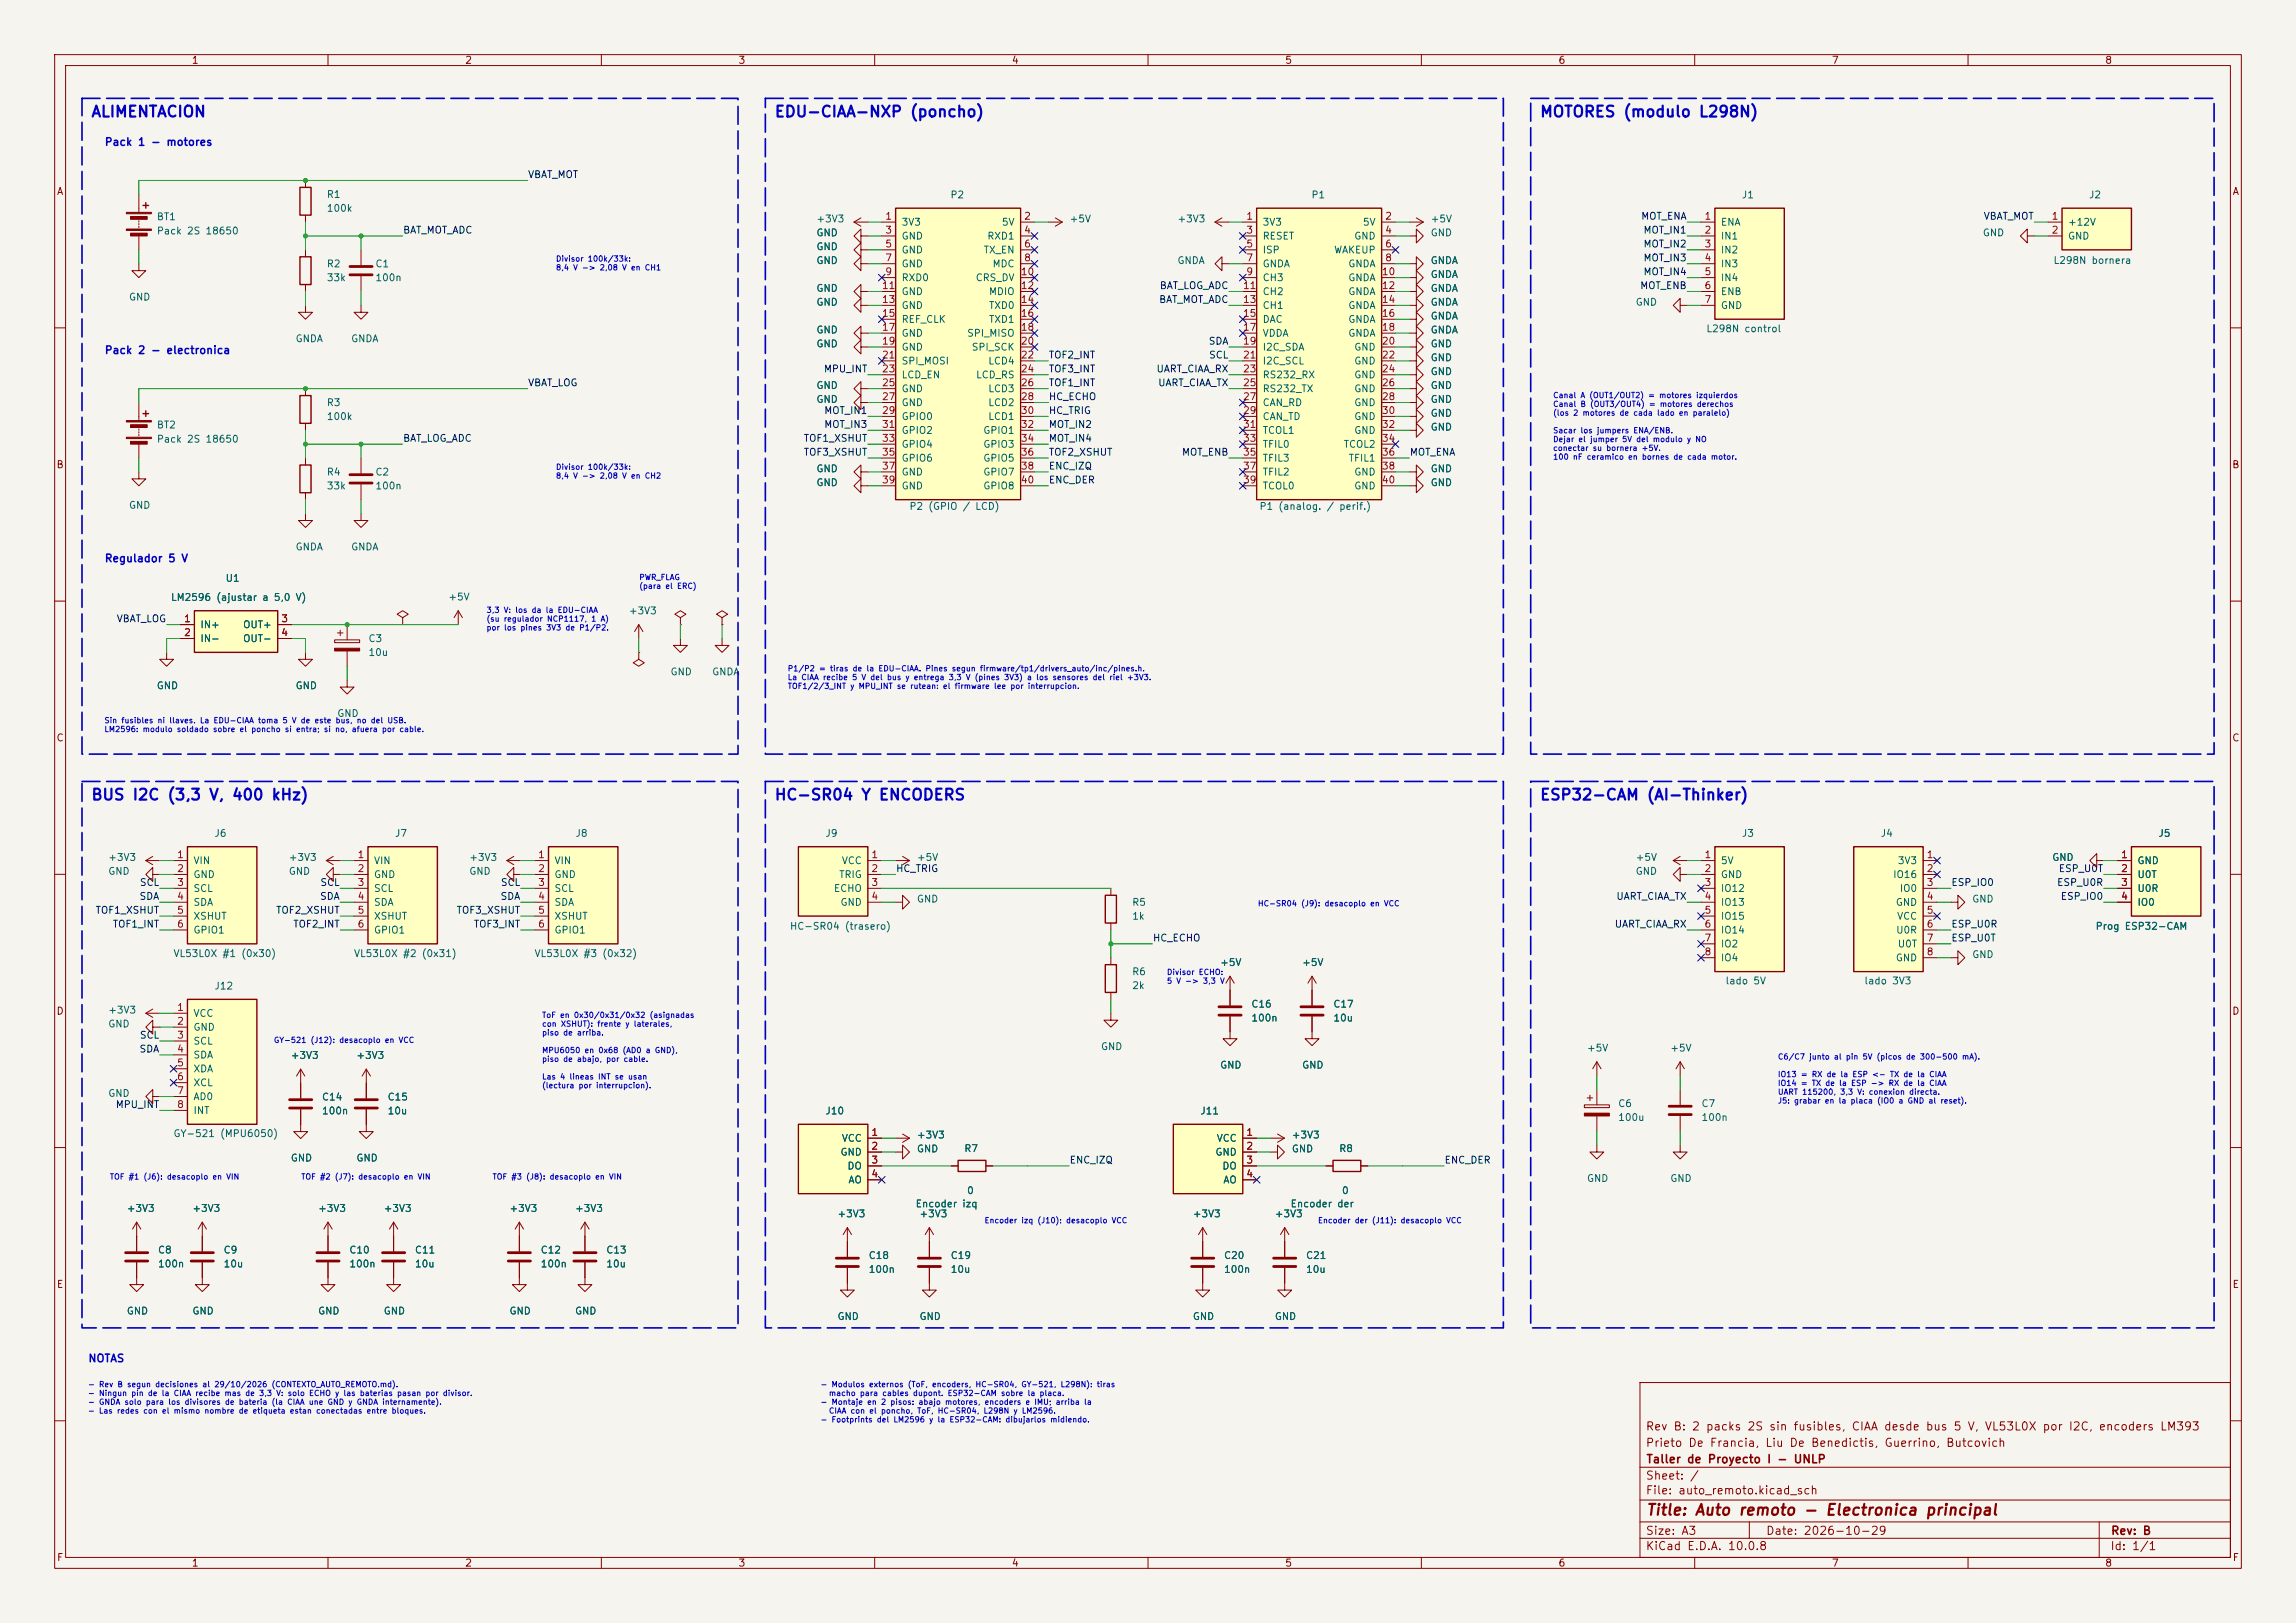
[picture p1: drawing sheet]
<svg xmlns="http://www.w3.org/2000/svg" width="420mm" height="297mm" viewBox="0 0 420 297" stroke-linecap="round" stroke-linejoin="round" font-family="sans-serif">
<defs><g id="words">
<g font-size="2" fill="#0000c2">
<text x="16.6" y="21.9">ALIMENTACION</text>
<text x="141.6" y="21.9">EDU-CIAA-NXP (poncho)</text>
<text x="281.6" y="21.9">MOTORES (modulo L298N)</text>
<text x="16.6" y="146.9">BUS I2C (3,3 V, 400 kHz)</text>
<text x="141.6" y="146.9">HC-SR04 Y ENCODERS</text>
<text x="281.6" y="146.9">ESP32-CAM (AI-Thinker)</text>
</g>
<text font-size="2" fill="#840000" x="301" y="277.8">Title: Auto remoto - Electronica principal</text>
<g font-size="1.5" fill="#840000">
<text x="300.9" y="262.1">Rev B: 2 packs 2S sin fusibles, CIAA desde bus 5 V, VL53L0X por I2C, encoders LM393</text>
<text x="300.9" y="265.1">Prieto De Francia, Liu De Benedictis, Guerrino, Butcovich</text>
<text x="301" y="268.1">Taller de Proyecto I - UNLP</text>
<text x="300.9" y="273.8">File: auto_remoto.kicad_sch</text>
<text x="300.9" y="271.1">Sheet: /</text>
<text x="300.9" y="281.2">Size: A3</text>
<text x="322.9" y="281.2">Date: 2026-10-29</text>
<text x="386" y="281.2">Rev: B</text>
<text x="300.9" y="284">KiCad E.D.A. 10.0.8</text>
<text x="385.9" y="284">Id: 1/1</text>
</g>
<g font-size="1.4" fill="#0000c2">
<text x="19" y="27">Pack 1 - motores</text>
<text x="19" y="65.1">Pack 2 - electronica</text>
<text x="19" y="103.2">Regulador 5 V</text>
<text x="16" y="249.6">NOTAS</text>
</g>
<g font-size="1.3" fill="#840000">
<text x="35" y="12">1</text>
<text x="85" y="12">2</text>
<text x="135" y="12">3</text>
<text x="185" y="12">4</text>
<text x="235" y="12">5</text>
<text x="285" y="12">6</text>
<text x="335" y="12">7</text>
<text x="385" y="12">8</text>
<text x="10.3" y="36">A</text>
<text x="408.3" y="36">A</text>
<text x="10.2" y="86">B</text>
<text x="408.2" y="86">B</text>
<text x="10.2" y="136">C</text>
<text x="408.2" y="136">C</text>
<text x="10.2" y="186">D</text>
<text x="408.2" y="186">D</text>
<text x="10.3" y="236">E</text>
<text x="408.3" y="236">E</text>
<text x="10.3" y="286">F</text>
<text x="35" y="287">1</text>
<text x="85" y="287">2</text>
<text x="135" y="287">3</text>
<text x="185" y="287">4</text>
<text x="235" y="287">5</text>
<text x="285" y="287">6</text>
<text x="335" y="287">7</text>
<text x="385" y="287">8</text>
<text x="408.3" y="286">F</text>
</g>
<g font-size="1.3" fill="#0f0f0f">
<text x="96.5" y="32.9">VBAT_MOT</text>
<text x="300.1" y="40.5">MOT_ENA</text>
<text x="362.8" y="40.5">VBAT_MOT</text>
<text x="73.6" y="43.1">BAT_MOT_ADC</text>
<text x="300.5" y="43.1">MOT_IN1</text>
<text x="300.5" y="45.6">MOT_IN2</text>
<text x="212" y="53.2">BAT_LOG_ADC</text>
<text x="299.9" y="53.2">MOT_ENB</text>
<text x="300.5" y="48.1">MOT_IN3</text>
<text x="300.5" y="50.7">MOT_IN4</text>
<text x="211.9" y="55.8">BAT_MOT_ADC</text>
<text x="191.7" y="65.9">TOF2_INT</text>
<text x="221" y="63.4">SDA</text>
<text x="221.1" y="65.9">SCL</text>
<text x="96.5" y="71">VBAT_LOG</text>
<text x="150.6" y="68.5">MPU_INT</text>
<text x="191.7" y="68.5">TOF3_INT</text>
<text x="191.7" y="71">TOF1_INT</text>
<text x="211.4" y="68.5">UART_CIAA_RX</text>
<text x="211.7" y="71">UART_CIAA_TX</text>
<text x="150.7" y="76.1">MOT_IN1</text>
<text x="191.7" y="76.1">HC_TRIG</text>
<text x="191.7" y="73.5">HC_ECHO</text>
<text x="73.6" y="81.2">BAT_LOG_ADC</text>
<text x="146.9" y="83.7">TOF3_XSHUT</text>
<text x="146.9" y="81.2">TOF1_XSHUT</text>
<text x="150.7" y="78.6">MOT_IN3</text>
<text x="191.7" y="78.6">MOT_IN2</text>
<text x="191.7" y="83.7">TOF2_XSHUT</text>
<text x="191.7" y="81.2">MOT_IN4</text>
<text x="216.1" y="83.7">MOT_ENB</text>
<text x="257.8" y="83.7">MOT_ENA</text>
<text x="191.7" y="88.8">ENC_DER</text>
<text x="191.7" y="86.2">ENC_IZQ</text>
<text x="21.2" y="114.2">VBAT_LOG</text>
<text x="163.8" y="159.9">HC_TRIG</text>
<text x="376.5" y="159.9">ESP_U0T</text>
<text x="17.4" y="167.5">TOF1_XSHUT</text>
<text x="25.4" y="165">SDA</text>
<text x="25.5" y="162.4">SCL</text>
<text x="50.4" y="167.5">TOF2_XSHUT</text>
<text x="58.4" y="165">SDA</text>
<text x="58.5" y="162.4">SCL</text>
<text x="83.4" y="167.5">TOF3_XSHUT</text>
<text x="91.5" y="165">SDA</text>
<text x="91.5" y="162.4">SCL</text>
<text x="295.6" y="165">UART_CIAA_TX</text>
<text x="356.8" y="162.4">ESP_IO0</text>
<text x="376.2" y="162.4">ESP_U0R</text>
<text x="376.8" y="165">ESP_IO0</text>
<text x="20.5" y="170.1">TOF1_INT</text>
<text x="53.5" y="170.1">TOF2_INT</text>
<text x="86.6" y="170.1">TOF3_INT</text>
<text x="210.8" y="172.6">HC_ECHO</text>
<text x="295.3" y="170.1">UART_CIAA_RX</text>
<text x="356.8" y="170.1">ESP_U0R</text>
<text x="356.8" y="172.6">ESP_U0T</text>
<text x="25.5" y="190.4">SCL</text>
<text x="25.4" y="192.9">SDA</text>
<text x="21.1" y="203.1">MPU_INT</text>
<text x="195.6" y="213.2">ENC_IZQ</text>
<text x="264.1" y="213.2">ENC_DER</text>
</g>
<g font-size="1.3" fill="#006464">
<text x="28.6" y="40.6">BT1</text>
<text x="59.7" y="36.5">R1</text>
<text x="59.7" y="39.1">100k</text>
<text x="149.2" y="41">+3V3</text>
<text x="164.8" y="41.6">3V3</text>
<text x="173.7" y="36.6">P2</text>
<text x="183.1" y="41.6">5V</text>
<text x="195.6" y="41">+5V</text>
<text x="215.3" y="41">+3V3</text>
<text x="230.9" y="41.6">3V3</text>
<text x="239.8" y="36.6">P1</text>
<text x="249.2" y="41.6">5V</text>
<text x="261.6" y="41">+5V</text>
<text x="314.7" y="41.6">ENA</text>
<text x="318.5" y="36.6">J1</text>
<text x="378.2" y="41.6">+12V</text>
<text x="382" y="36.6">J2</text>
<text x="28.6" y="43.2">Pack 2S 18650</text>
<text x="149.2" y="46.1">GND</text>
<text x="149.2" y="43.5">GND</text>
<text x="164.8" y="44.1">GND</text>
<text x="164.8" y="46.7">GND</text>
<text x="179.8" y="46.7">TX_EN</text>
<text x="180.5" y="44.1">RXD1</text>
<text x="230.9" y="44.1">RESET</text>
<text x="230.9" y="46.7">ISP</text>
<text x="243.9" y="46.7">WAKEUP</text>
<text x="247.6" y="44.1">GND</text>
<text x="261.6" y="43.5">GND</text>
<text x="314.7" y="44.1">IN1</text>
<text x="314.7" y="46.7">IN2</text>
<text x="362.6" y="43.5">GND</text>
<text x="378.2" y="44.1">GND</text>
<text x="59.7" y="49.2">R2</text>
<text x="59.7" y="51.8">33k</text>
<text x="68.6" y="49.2">C1</text>
<text x="68.6" y="51.8">100n</text>
<text x="149.2" y="48.6">GND</text>
<text x="149.2" y="53.7">GND</text>
<text x="164.8" y="49.2">GND</text>
<text x="164.8" y="51.8">RXD0</text>
<text x="178.4" y="51.8">CRS_DV</text>
<text x="181.5" y="49.2">MDC</text>
<text x="215.3" y="48.6">GNDA</text>
<text x="230.9" y="49.2">GNDA</text>
<text x="230.9" y="51.8">CH3</text>
<text x="246.5" y="49.2">GNDA</text>
<text x="246.5" y="51.8">GNDA</text>
<text x="261.6" y="51.2">GNDA</text>
<text x="261.6" y="48.6">GNDA</text>
<text x="261.6" y="53.7">GNDA</text>
<text x="314.7" y="49.2">IN3</text>
<text x="314.7" y="51.8">IN4</text>
<text x="375.5" y="48.6">L298N bornera</text>
<text x="23.5" y="55.3">GND</text>
<text x="149.2" y="56.2">GND</text>
<text x="164.8" y="54.3">GND</text>
<text x="164.8" y="56.8">GND</text>
<text x="164.8" y="59.4">REF_CLK</text>
<text x="180.8" y="54.3">MDIO</text>
<text x="180.8" y="56.8">TXD0</text>
<text x="180.8" y="59.4">TXD1</text>
<text x="230.9" y="54.3">CH2</text>
<text x="230.9" y="56.8">CH1</text>
<text x="230.9" y="59.4">DAC</text>
<text x="246.5" y="54.3">GNDA</text>
<text x="246.5" y="56.8">GNDA</text>
<text x="246.5" y="59.4">GNDA</text>
<text x="261.6" y="58.8">GNDA</text>
<text x="261.6" y="56.2">GNDA</text>
<text x="299.1" y="56.2">GND</text>
<text x="314.7" y="54.3">ENB</text>
<text x="314.7" y="56.8">GND</text>
<text x="54" y="62.9">GNDA</text>
<text x="64.1" y="62.9">GNDA</text>
<text x="149.2" y="61.3">GND</text>
<text x="149.2" y="63.9">GND</text>
<text x="164.8" y="61.9">GND</text>
<text x="164.8" y="64.5">GND</text>
<text x="176.8" y="61.9">SPI_MISO</text>
<text x="177.6" y="64.5">SPI_SCK</text>
<text x="230.9" y="61.9">VDDA</text>
<text x="230.9" y="64.5">I2C_SDA</text>
<text x="246.5" y="61.9">GNDA</text>
<text x="247.6" y="64.5">GND</text>
<text x="261.6" y="63.9">GND</text>
<text x="261.6" y="61.3">GNDA</text>
<text x="312" y="61.1">L298N control</text>
<text x="149.2" y="71.5">GND</text>
<text x="164.8" y="67">SPI_MOSI</text>
<text x="164.8" y="69.5">LCD_EN</text>
<text x="178.4" y="69.5">LCD_RS</text>
<text x="180.7" y="67">LCD4</text>
<text x="230.9" y="67">I2C_SCL</text>
<text x="230.9" y="69.5">RS232_RX</text>
<text x="247.6" y="67">GND</text>
<text x="247.6" y="69.5">GND</text>
<text x="261.6" y="66.4">GND</text>
<text x="261.6" y="71.5">GND</text>
<text x="261.6" y="68.9">GND</text>
<text x="59.7" y="74.6">R3</text>
<text x="59.7" y="77.2">100k</text>
<text x="149.2" y="74">GND</text>
<text x="164.8" y="72.1">GND</text>
<text x="164.8" y="74.6">GND</text>
<text x="164.8" y="77.2">GPIO0</text>
<text x="180.7" y="72.1">LCD3</text>
<text x="180.7" y="74.6">LCD2</text>
<text x="180.7" y="77.2">LCD1</text>
<text x="230.9" y="72.1">RS232_TX</text>
<text x="230.9" y="74.6">CAN_RD</text>
<text x="230.9" y="77.2">CAN_TD</text>
<text x="247.6" y="72.1">GND</text>
<text x="247.6" y="74.6">GND</text>
<text x="247.6" y="77.2">GND</text>
<text x="261.6" y="74">GND</text>
<text x="261.6" y="76.6">GND</text>
<text x="28.6" y="78.7">BT2</text>
<text x="28.6" y="81.3">Pack 2S 18650</text>
<text x="164.8" y="79.7">GPIO2</text>
<text x="164.8" y="82.2">GPIO4</text>
<text x="179.8" y="79.7">GPIO1</text>
<text x="179.8" y="82.2">GPIO3</text>
<text x="230.9" y="79.7">TCOL1</text>
<text x="230.9" y="82.2">TFIL0</text>
<text x="245.7" y="82.2">TCOL2</text>
<text x="247.6" y="79.7">GND</text>
<text x="261.6" y="79.1">GND</text>
<text x="59.7" y="87.3">R4</text>
<text x="59.7" y="89.9">33k</text>
<text x="68.6" y="87.3">C2</text>
<text x="68.6" y="89.9">100n</text>
<text x="149.2" y="86.7">GND</text>
<text x="149.2" y="89.3">GND</text>
<text x="164.8" y="84.8">GPIO6</text>
<text x="164.8" y="87.3">GND</text>
<text x="164.8" y="89.9">GND</text>
<text x="179.8" y="84.8">GPIO5</text>
<text x="179.8" y="87.3">GPIO7</text>
<text x="179.8" y="89.9">GPIO8</text>
<text x="230.9" y="84.8">TFIL3</text>
<text x="230.9" y="87.3">TFIL2</text>
<text x="230.9" y="89.9">TCOL0</text>
<text x="246.6" y="84.8">TFIL1</text>
<text x="247.6" y="87.3">GND</text>
<text x="247.6" y="89.9">GND</text>
<text x="261.6" y="86.7">GND</text>
<text x="261.6" y="89.3">GND</text>
<text x="23.5" y="93.4">GND</text>
<text x="166.2" y="93.6">P2 (GPIO / LCD)</text>
<text x="230.3" y="93.6">P1 (analog. / perif.)</text>
<text x="54" y="101">GNDA</text>
<text x="64.1" y="101">GNDA</text>
<text x="41.2" y="106.8">U1</text>
<text x="31.2" y="110.3">LM2596 (ajustar a 5,0 V)</text>
<text x="81.9" y="110.2">+5V</text>
<text x="114.9" y="112.7">+3V3</text>
<text x="36.5" y="115.3">IN+</text>
<text x="36.5" y="117.8">IN-</text>
<text x="44.4" y="115.3">OUT+</text>
<text x="44.4" y="117.8">OUT-</text>
<text x="67.3" y="117.8">C3</text>
<text x="67.3" y="120.3">10u</text>
<text x="122.5" y="123.9">GND</text>
<text x="130.2" y="123.9">GNDA</text>
<text x="28.6" y="126.4">GND</text>
<text x="54" y="126.4">GND</text>
<text x="61.6" y="131.5">GND</text>
<text x="39.1" y="153.4">J6</text>
<text x="72.1" y="153.4">J7</text>
<text x="105.2" y="153.4">J8</text>
<text x="150.9" y="153.4">J9</text>
<text x="318.5" y="153.4">J3</text>
<text x="343.9" y="153.4">J4</text>
<text x="394.7" y="153.4">J5</text>
<text x="19.7" y="160.4">GND</text>
<text x="19.7" y="157.8">+3V3</text>
<text x="35.3" y="158.4">VIN</text>
<text x="35.3" y="161">GND</text>
<text x="52.7" y="157.8">+3V3</text>
<text x="52.7" y="160.4">GND</text>
<text x="68.3" y="158.4">VIN</text>
<text x="68.3" y="161">GND</text>
<text x="85.7" y="160.4">GND</text>
<text x="85.7" y="157.8">+3V3</text>
<text x="101.3" y="158.4">VIN</text>
<text x="101.3" y="161">GND</text>
<text x="153.4" y="161">TRIG</text>
<text x="153.9" y="158.4">VCC</text>
<text x="167.6" y="157.8">+5V</text>
<text x="299.1" y="160.4">GND</text>
<text x="299.1" y="157.8">+5V</text>
<text x="314.7" y="158.4">5V</text>
<text x="314.7" y="161">GND</text>
<text x="346.2" y="161">IO16</text>
<text x="347" y="158.4">3V3</text>
<text x="375.3" y="157.8">GND</text>
<text x="390.9" y="158.4">GND</text>
<text x="390.9" y="161">U0T</text>
<text x="35.3" y="163.5">SCL</text>
<text x="35.3" y="166.1">SDA</text>
<text x="68.3" y="163.5">SCL</text>
<text x="68.3" y="166.1">SDA</text>
<text x="101.3" y="163.5">SCL</text>
<text x="101.3" y="166.1">SDA</text>
<text x="152.4" y="163.5">ECHO</text>
<text x="153.6" y="166.1">GND</text>
<text x="167.6" y="165.5">GND</text>
<text x="207" y="166.1">R5</text>
<text x="314.7" y="163.5">IO12</text>
<text x="314.7" y="166.1">IO13</text>
<text x="346.7" y="166.1">GND</text>
<text x="347.4" y="163.5">IO0</text>
<text x="360.7" y="165.5">GND</text>
<text x="390.9" y="163.5">U0R</text>
<text x="390.9" y="166.1">IO0</text>
<text x="35.3" y="168.6">XSHUT</text>
<text x="35.3" y="171.1">GPIO1</text>
<text x="68.3" y="168.6">XSHUT</text>
<text x="68.3" y="171.1">GPIO1</text>
<text x="101.3" y="168.6">XSHUT</text>
<text x="101.3" y="171.1">GPIO1</text>
<text x="144.4" y="170.4">HC-SR04 (trasero)</text>
<text x="207" y="168.6">1k</text>
<text x="314.7" y="168.6">IO15</text>
<text x="314.7" y="171.1">IO14</text>
<text x="314.7" y="173.7">IO2</text>
<text x="346.7" y="171.1">U0R</text>
<text x="346.9" y="168.6">VCC</text>
<text x="347" y="173.7">U0T</text>
<text x="383.2" y="170.4">Prog ESP32-CAM</text>
<text x="31.6" y="175.4">VL53L0X #1 (0x30)</text>
<text x="64.6" y="175.4">VL53L0X #2 (0x31)</text>
<text x="97.7" y="175.4">VL53L0X #3 (0x32)</text>
<text x="207" y="178.8">R6</text>
<text x="223.1" y="177.1">+5V</text>
<text x="238.1" y="177.1">+5V</text>
<text x="314.7" y="176.2">IO4</text>
<text x="346.7" y="176.2">GND</text>
<text x="360.7" y="175.6">GND</text>
<text x="19.7" y="185.8">+3V3</text>
<text x="39.1" y="181.4">J12</text>
<text x="207" y="181.3">2k</text>
<text x="228.8" y="184.7">C16</text>
<text x="243.8" y="184.7">C17</text>
<text x="315.5" y="180.4">lado 5V</text>
<text x="340.9" y="180.4">lado 3V3</text>
<text x="19.7" y="188.3">GND</text>
<text x="35.3" y="186.4">VCC</text>
<text x="35.3" y="188.9">GND</text>
<text x="35.3" y="191.5">SCL</text>
<text x="228.8" y="187.2">100n</text>
<text x="243.8" y="187.2">10u</text>
<text x="35.3" y="194">SDA</text>
<text x="35.3" y="196.5">XDA</text>
<text x="53.1" y="194.1">+3V3</text>
<text x="65.1" y="194.1">+3V3</text>
<text x="201.3" y="192.5">GND</text>
<text x="223.1" y="195.9">GND</text>
<text x="238.1" y="195.9">GND</text>
<text x="290.2" y="192.7">+5V</text>
<text x="305.4" y="192.7">+5V</text>
<text x="19.7" y="201">GND</text>
<text x="35.3" y="199.1">XCL</text>
<text x="35.3" y="201.6">AD0</text>
<text x="58.8" y="201.7">C14</text>
<text x="70.8" y="201.7">C15</text>
<text x="295.9" y="202.9">C6</text>
<text x="311.1" y="202.9">C7</text>
<text x="31.6" y="208.4">GY-521 (MPU6050)</text>
<text x="35.3" y="204.2">INT</text>
<text x="58.8" y="204.2">100n</text>
<text x="70.8" y="204.2">10u</text>
<text x="150.9" y="204.2">J10</text>
<text x="153.9" y="209.2">VCC</text>
<text x="167.6" y="208.6">+3V3</text>
<text x="219.5" y="204.2">J11</text>
<text x="222.5" y="209.2">VCC</text>
<text x="236.2" y="208.6">+3V3</text>
<text x="295.9" y="205.4">100u</text>
<text x="311.1" y="205.4">100n</text>
<text x="53.1" y="212.9">GND</text>
<text x="65.1" y="212.9">GND</text>
<text x="153.6" y="211.8">GND</text>
<text x="154.9" y="214.3">DO</text>
<text x="167.6" y="211.2">GND</text>
<text x="176.3" y="211.1">R7</text>
<text x="222.2" y="211.8">GND</text>
<text x="223.5" y="214.3">DO</text>
<text x="236.2" y="211.2">GND</text>
<text x="244.9" y="211.1">R8</text>
<text x="155.1" y="216.9">AO</text>
<text x="167.4" y="221.2">Encoder izq</text>
<text x="176.8" y="218.8">0</text>
<text x="223.7" y="216.9">AO</text>
<text x="236" y="221.2">Encoder der</text>
<text x="245.4" y="218.8">0</text>
<text x="290.2" y="216.6">GND</text>
<text x="305.4" y="216.6">GND</text>
<text x="23.1" y="222.1">+3V3</text>
<text x="35.1" y="222.1">+3V3</text>
<text x="58.1" y="222.1">+3V3</text>
<text x="70.1" y="222.1">+3V3</text>
<text x="93.1" y="222.1">+3V3</text>
<text x="105.1" y="222.1">+3V3</text>
<text x="153.1" y="223.1">+3V3</text>
<text x="168.1" y="223.1">+3V3</text>
<text x="218.1" y="223.1">+3V3</text>
<text x="233.1" y="223.1">+3V3</text>
<text x="28.8" y="229.7">C8</text>
<text x="28.8" y="232.2">100n</text>
<text x="40.8" y="229.7">C9</text>
<text x="40.8" y="232.2">10u</text>
<text x="63.8" y="229.7">C10</text>
<text x="63.8" y="232.2">100n</text>
<text x="75.8" y="229.7">C11</text>
<text x="75.8" y="232.2">10u</text>
<text x="98.8" y="229.7">C12</text>
<text x="98.8" y="232.2">100n</text>
<text x="110.8" y="229.7">C13</text>
<text x="110.8" y="232.2">10u</text>
<text x="158.8" y="230.7">C18</text>
<text x="158.8" y="233.2">100n</text>
<text x="173.8" y="230.7">C19</text>
<text x="173.8" y="233.2">10u</text>
<text x="223.8" y="230.7">C20</text>
<text x="223.8" y="233.2">100n</text>
<text x="238.8" y="230.7">C21</text>
<text x="238.8" y="233.2">10u</text>
<text x="23.1" y="240.9">GND</text>
<text x="35.1" y="240.9">GND</text>
<text x="58.1" y="240.9">GND</text>
<text x="70.1" y="240.9">GND</text>
<text x="93.1" y="240.9">GND</text>
<text x="105.1" y="240.9">GND</text>
<text x="153.1" y="241.9">GND</text>
<text x="168.1" y="241.9">GND</text>
<text x="218.1" y="241.9">GND</text>
<text x="233.1" y="241.9">GND</text>
</g>
<g font-size="1.3" fill="#a90000">
<text x="161.8" y="40.5">1</text>
<text x="187.2" y="40.5">2</text>
<text x="227.9" y="40.5">1</text>
<text x="253.3" y="40.5">2</text>
<text x="311.7" y="40.5">1</text>
<text x="375.2" y="40.5">1</text>
<text x="161.8" y="43">3</text>
<text x="161.8" y="45.6">5</text>
<text x="187.2" y="43">4</text>
<text x="187.2" y="45.6">6</text>
<text x="227.9" y="43">3</text>
<text x="227.9" y="45.6">5</text>
<text x="253.3" y="43">4</text>
<text x="253.3" y="45.6">6</text>
<text x="311.7" y="43">2</text>
<text x="311.7" y="45.6">3</text>
<text x="375.2" y="43">2</text>
<text x="161.2" y="53.2">11</text>
<text x="161.8" y="48.1">7</text>
<text x="161.8" y="50.7">9</text>
<text x="186.6" y="50.7">10</text>
<text x="186.6" y="53.2">12</text>
<text x="187.2" y="48.1">8</text>
<text x="227.3" y="53.2">11</text>
<text x="227.9" y="48.1">7</text>
<text x="227.9" y="50.7">9</text>
<text x="252.7" y="50.7">10</text>
<text x="252.7" y="53.2">12</text>
<text x="253.3" y="48.1">8</text>
<text x="311.7" y="48.1">4</text>
<text x="311.7" y="50.7">5</text>
<text x="311.7" y="53.2">6</text>
<text x="161.2" y="55.7">13</text>
<text x="161.2" y="58.3">15</text>
<text x="186.6" y="55.7">14</text>
<text x="186.6" y="58.3">16</text>
<text x="227.3" y="55.7">13</text>
<text x="227.3" y="58.3">15</text>
<text x="252.7" y="55.7">14</text>
<text x="252.7" y="58.3">16</text>
<text x="311.7" y="55.7">7</text>
<text x="161.2" y="60.8">17</text>
<text x="161.2" y="63.4">19</text>
<text x="161.2" y="65.9">21</text>
<text x="186.6" y="60.8">18</text>
<text x="186.6" y="63.4">20</text>
<text x="186.6" y="65.9">22</text>
<text x="227.3" y="60.8">17</text>
<text x="227.3" y="63.4">19</text>
<text x="227.3" y="65.9">21</text>
<text x="252.7" y="60.8">18</text>
<text x="252.7" y="63.4">20</text>
<text x="252.7" y="65.9">22</text>
<text x="161.2" y="68.4">23</text>
<text x="161.2" y="71">25</text>
<text x="186.6" y="68.4">24</text>
<text x="186.6" y="71">26</text>
<text x="227.3" y="68.4">23</text>
<text x="227.3" y="71">25</text>
<text x="252.7" y="68.4">24</text>
<text x="252.7" y="71">26</text>
<text x="161.2" y="73.5">27</text>
<text x="161.2" y="76.1">29</text>
<text x="186.6" y="73.5">28</text>
<text x="186.6" y="76.1">30</text>
<text x="227.3" y="73.5">27</text>
<text x="227.3" y="76.1">29</text>
<text x="252.7" y="73.5">28</text>
<text x="252.7" y="76.1">30</text>
<text x="161.2" y="78.6">31</text>
<text x="161.2" y="81.1">33</text>
<text x="161.2" y="83.7">35</text>
<text x="186.6" y="78.6">32</text>
<text x="186.6" y="81.1">34</text>
<text x="186.6" y="83.7">36</text>
<text x="227.3" y="78.6">31</text>
<text x="227.3" y="81.1">33</text>
<text x="227.3" y="83.7">35</text>
<text x="252.7" y="78.6">32</text>
<text x="252.7" y="81.1">34</text>
<text x="252.7" y="83.7">36</text>
<text x="161.2" y="86.2">37</text>
<text x="161.2" y="88.8">39</text>
<text x="186.6" y="86.2">38</text>
<text x="186.6" y="88.8">40</text>
<text x="227.3" y="86.2">37</text>
<text x="227.3" y="88.8">39</text>
<text x="252.7" y="86.2">38</text>
<text x="252.7" y="88.8">40</text>
<text x="33.6" y="114.2">1</text>
<text x="33.6" y="116.7">2</text>
<text x="51.3" y="114.2">3</text>
<text x="51.3" y="116.7">4</text>
<text x="32.3" y="157.3">1</text>
<text x="32.3" y="159.9">2</text>
<text x="65.3" y="157.3">1</text>
<text x="65.3" y="159.9">2</text>
<text x="98.3" y="157.3">1</text>
<text x="98.3" y="159.9">2</text>
<text x="159.3" y="157.3">1</text>
<text x="159.3" y="159.9">2</text>
<text x="311.7" y="157.3">1</text>
<text x="311.7" y="159.9">2</text>
<text x="352.3" y="157.3">1</text>
<text x="352.3" y="159.9">2</text>
<text x="387.9" y="157.3">1</text>
<text x="387.9" y="159.9">2</text>
<text x="32.3" y="162.4">3</text>
<text x="32.3" y="165">4</text>
<text x="32.3" y="167.5">5</text>
<text x="65.3" y="162.4">3</text>
<text x="65.3" y="165">4</text>
<text x="65.3" y="167.5">5</text>
<text x="98.3" y="162.4">3</text>
<text x="98.3" y="165">4</text>
<text x="98.3" y="167.5">5</text>
<text x="159.3" y="162.4">3</text>
<text x="159.3" y="165">4</text>
<text x="311.7" y="162.4">3</text>
<text x="311.7" y="165">4</text>
<text x="311.7" y="167.5">5</text>
<text x="352.3" y="162.4">3</text>
<text x="352.3" y="165">4</text>
<text x="352.3" y="167.5">5</text>
<text x="387.9" y="162.4">3</text>
<text x="387.9" y="165">4</text>
<text x="32.3" y="170">6</text>
<text x="65.3" y="170">6</text>
<text x="98.3" y="170">6</text>
<text x="311.7" y="170">6</text>
<text x="311.7" y="172.6">7</text>
<text x="352.3" y="170">6</text>
<text x="352.3" y="172.6">7</text>
<text x="311.7" y="175.1">8</text>
<text x="352.3" y="175.1">8</text>
<text x="32.3" y="185.3">1</text>
<text x="32.3" y="187.8">2</text>
<text x="32.3" y="190.4">3</text>
<text x="32.3" y="192.9">4</text>
<text x="32.3" y="195.4">5</text>
<text x="32.3" y="198">6</text>
<text x="32.3" y="200.5">7</text>
<text x="32.3" y="203.1">8</text>
<text x="159.3" y="208.1">1</text>
<text x="227.9" y="208.1">1</text>
<text x="159.3" y="210.7">2</text>
<text x="159.3" y="213.2">3</text>
<text x="159.3" y="215.8">4</text>
<text x="227.9" y="210.7">2</text>
<text x="227.9" y="213.2">3</text>
<text x="227.9" y="215.8">4</text>
</g>
<g font-size="1" fill="#0000c2">
<text x="101.6" y="48.1">Divisor 100k/33k:</text>
<text x="101.6" y="49.7">8,4 V -&gt; 2,08 V en CH1</text>
<text x="284" y="73.1">Canal A (OUT1/OUT2) = motores izquierdos</text>
<text x="284" y="74.7">Canal B (OUT3/OUT4) = motores derechos</text>
<text x="284" y="76.3">(los 2 motores de cada lado en paralelo)</text>
<text x="284" y="79.5">Sacar los jumpers ENA/ENB.</text>
<text x="284" y="81.1">Dejar el jumper 5V del modulo y NO</text>
<text x="284" y="82.8">conectar su bornera +5V.</text>
<text x="101.6" y="86.2">Divisor 100k/33k:</text>
<text x="101.6" y="87.8">8,4 V -&gt; 2,08 V en CH2</text>
<text x="284" y="84.4">100 nF ceramico en bornes de cada motor.</text>
<text x="116.8" y="106.4">PWR_FLAG</text>
<text x="88.9" y="112.4">3,3 V: los da la EDU-CIAA</text>
<text x="116.8" y="108">(para el ERC)</text>
<text x="88.9" y="114">(su regulador NCP1117, 1 A)</text>
<text x="88.9" y="115.6">por los pines 3V3 de P1/P2.</text>
<text x="144" y="123.1">P1/P2 = tiras de la EDU-CIAA. Pines segun firmware/tp1/drivers_auto/inc/pines.h.</text>
<text x="144" y="124.7">La CIAA recibe 5 V del bus y entrega 3,3 V (pines 3V3) a los sensores del riel +3V3.</text>
<text x="144" y="126.3">TOF1/2/3_INT y MPU_INT se rutean: el firmware lee por interrupcion.</text>
<text x="19" y="132.6">Sin fusibles ni llaves. La EDU-CIAA toma 5 V de este bus, no del USB.</text>
<text x="19" y="134.2">LM2596: modulo soldado sobre el poncho si entra; si no, afuera por cable.</text>
<text x="230" y="166.1">HC-SR04 (J9): desacoplo en VCC</text>
<text x="213.4" y="178.7">Divisor ECHO:</text>
<text x="213.4" y="180.3">5 V -&gt; 3,3 V</text>
<text x="50" y="191.1">GY-521 (J12): desacoplo en VCC</text>
<text x="99.1" y="186.5">ToF en 0x30/0x31/0x32 (asignadas</text>
<text x="99.1" y="188.1">con XSHUT): frente y laterales,</text>
<text x="99.1" y="189.7">piso de arriba.</text>
<text x="99.1" y="193">MPU6050 en 0x68 (AD0 a GND),</text>
<text x="99.1" y="194.6">piso de abajo, por cable.</text>
<text x="99.1" y="197.8">Las 4 lineas INT se usan</text>
<text x="325.1" y="194.1">C6/C7 junto al pin 5V (picos de 300-500 mA).</text>
<text x="325.1" y="197.4">IO13 = RX de la ESP &lt;- TX de la CIAA</text>
<text x="99.1" y="199.4">(lectura por interrupcion).</text>
<text x="325.1" y="199">IO14 = TX de la ESP -&gt; RX de la CIAA</text>
<text x="325.1" y="200.6">UART 115200, 3,3 V: conexion directa.</text>
<text x="325.1" y="202.2">J5: grabar en la placa (IO0 a GND al reset).</text>
<text x="20" y="216.1">TOF #1 (J6): desacoplo en VIN</text>
<text x="55" y="216.1">TOF #2 (J7): desacoplo en VIN</text>
<text x="90" y="216.1">TOF #3 (J8): desacoplo en VIN</text>
<text x="180" y="224.1">Encoder izq (J10): desacoplo VCC</text>
<text x="241" y="224.1">Encoder der (J11): desacoplo VCC</text>
<text x="16" y="254.1">- Rev B segun decisiones al 29/10/2026 (CONTEXTO_AUTO_REMOTO.md).</text>
<text x="16" y="255.7">- Ningun pin de la CIAA recibe mas de 3,3 V: solo ECHO y las baterias pasan por divisor.</text>
<text x="16" y="257.3">- GNDA solo para los divisores de bateria (la CIAA une GND y GNDA internamente).</text>
<text x="150" y="254.1">- Modulos externos (ToF, encoders, HC-SR04, GY-521, L298N): tiras</text>
<text x="150" y="257.3">- Montaje en 2 pisos: abajo motores, encoders e IMU; arriba la</text>
<text x="151.5" y="255.7">macho para cables dupont. ESP32-CAM sobre la placa.</text>
<text x="16" y="258.9">- Las redes con el mismo nombre de etiqueta estan conectadas entre bloques.</text>
<text x="150" y="260.5">- Footprints del LM2596 y la ESP32-CAM: dibujarlos midiendo.</text>
<text x="151.5" y="258.9">CIAA con el poncho, ToF, HC-SR04, L298N y LM2596.</text>
</g>
</g></defs>
<path d="M0 0h420v297h-420z" fill="#f5f4ef" stroke="#f5f4ef" stroke-width=".18"/>
<g fill="none" stroke="#840000" stroke-width=".18">
<path d="M10 10h400v277h-400zM12 12h396v273h-396zM60 10v2M110 10v2M160 10v2M210 10v2M260 10v2M310 10v2M360 10v2M257.8 43.2h1.3v-1.3l1.2 1.3-1.2 1.3v-1.3M10 60h2M408 60h2"/>
<path d="M10 110h2M408 110h2M10 160h2M408 160h2M10 210h2M408 210h2M300 253h108v32h-108zM10 260h2M300 278.5h108M300 274.5h108M300 268.5h108M320 278.5v3"/>
<path d="M384 278.5v6.5M408 260h2M60 285v2M110 285v2M160 285v2M210 285v2M260 285v2M300 281.5h108M310 285v2M360 285v2"/>
</g>
<path d="M34.3 154.9h12.7v17.8h-12.7z" fill="#ffffc2"/>
<path d="M34.3 154.9h12.7v17.8h-12.7z" fill="none" stroke="#840000" stroke-width=".25"/>
<g fill="none" stroke="#840000" stroke-width=".18">
<path d="M223.5 39.9l-1.3 .7M259.1 39.9l1.2 .7M222.2 40.6h2.6M222.2 40.6l1.3 .8M223.5 48.3v-1.3l-1.3 1.3 1.3 1.2v-1.2h1.3M257.8 58.4h1.3v-1.2l1.2 1.2-1.2 1.3v-1.3M257.8 50.8h1.3v-1.3l1.2 1.3-1.2 1.3v-1.3M257.8 55.9h1.3v-1.3l1.2 1.3-1.2 1.3v-1.3M257.8 48.3h1.3v-1.3l1.2 1.3-1.2 1.2v-1.2M257.8 53.3h1.3v-1.2l1.2 1.2-1.2 1.3v-1.3M257.8 40.6h2.5M260.3 40.6l-1.2 .8"/>
<path d="M307.3 55.9v-1.3l-1.2 1.3 1.2 1.3v-1.3h1.3M257.8 73.7h1.3v-1.3l1.2 1.3-1.2 1.2v-1.2M257.8 66h1.3v-1.2l1.2 1.2-1.2 1.3v-1.3M257.8 71.1h1.3v-1.2l1.2 1.2-1.2 1.3v-1.3M257.8 63.5h1.3v-1.3l1.2 1.3-1.2 1.3v-1.3M257.8 61h1.3v-1.3l1.2 1.3-1.2 1.2v-1.2M257.8 68.6h1.3v-1.3l1.2 1.3-1.2 1.3v-1.3M257.8 86.4h1.3v-1.3l1.2 1.3-1.2 1.2v-1.2M31.7 157.5h2.6M27.9 160v-1.2l-1.2 1.2 1.2 1.3v-1.3h1.3M31.7 160h2.6M31.7 162.6h2.6"/>
<path d="M31.7 165.1h2.6M31.7 167.6h2.6M31.7 170.2h2.6M72 226.2v2.8M72 231v2.8M95 233.8v1.3h1.3l-1.3 1.3-1.3-1.3h1.3M107 233.8v1.3h1.3l-1.3 1.3-1.3-1.3h1.3"/>
</g>
<path d="M70 229.2h4M70 230.8h4" fill="none" stroke="#840000" stroke-width=".51"/>
<path d="M100.3 154.9h12.7v17.8h-12.7z" fill="#ffffc2"/>
<path d="M54.9 47h2v5.1h-2zM100.3 154.9h12.7v17.8h-12.7z" fill="none" stroke="#840000" stroke-width=".25"/>
<g fill="none" stroke="#840000" stroke-width=".18">
<path d="M55.9 55.9v1.3h1.2l-1.2 1.2-1.3-1.2h1.3M55.9 45.7v1.3M55.9 52.1v1.2M66 55.9v1.3h1.3l-1.3 1.2-1.2-1.2h1.2M157.5 48.3v-1.3l-1.3 1.3 1.3 1.2v-1.2h1.2M157.5 45.7v-1.2l-1.3 1.2 1.3 1.3v-1.3h1.2M157.5 53.3v-1.2l-1.3 1.2 1.3 1.3v-1.3h1.2M157.5 55.9v-1.3l-1.3 1.3 1.3 1.3v-1.3h1.2M157.5 61v-1.3l-1.3 1.3 1.3 1.2v-1.2h1.2M157.5 73.7v-1.3l-1.3 1.3 1.3 1.2v-1.2h1.2M157.5 71.1v-1.2l-1.3 1.2 1.3 1.3v-1.3h1.2M157.5 86.4v-1.3l-1.3 1.3 1.3 1.2v-1.2h1.2"/>
<path d="M157.5 88.9v-1.3l-1.3 1.3 1.3 1.3v-1.3h1.2M97.8 157.5h2.5M97.8 160h2.5M97.8 162.6h2.5M97.8 165.1h2.5M97.8 167.6h2.5M97.8 170.2h2.5"/>
</g>
<path d="M67.3 154.9h12.7v17.8h-12.7z" fill="#ffffc2"/>
<path d="M67.3 154.9h12.7v17.8h-12.7z" fill="none" stroke="#840000" stroke-width=".25"/>
<path d="M157.5 63.5v-1.3l-1.3 1.3 1.3 1.3v-1.3h1.2M64.8 157.5h2.5M64.8 160h2.5M64.8 162.6h2.5M64.8 165.1h2.5M64.8 167.6h2.5M64.8 170.2h2.5" fill="none" stroke="#840000" stroke-width=".18"/>
<path d="M163.8 38.1h22.9v53.3h-22.9z" fill="#ffffc2"/>
<path d="M163.8 38.1h22.9v53.3h-22.9z" fill="none" stroke="#840000" stroke-width=".25"/>
<g fill="none" stroke="#840000" stroke-width=".18">
<path d="M193 39.9l1.3 .7M161.3 40.6h2.5M161.3 43.2h2.5M161.3 45.7h2.5M161.3 48.3h2.5M161.3 50.8h2.5M161.3 53.3h2.5M161.3 55.9h2.5M161.3 58.4h2.5M186.7 40.6h2.5M186.7 43.2h2.5M186.7 45.7h2.5"/>
<path d="M186.7 48.3h2.5M186.7 50.8h2.5M186.7 53.3h2.5M186.7 55.9h2.5M186.7 58.4h2.5M191.8 40.6h2.5M194.3 40.6l-1.3 .8M161.3 61h2.5M161.3 63.5h2.5M161.3 66h2.5M161.3 68.6h2.5M161.3 71.1h2.5"/>
<path d="M161.3 73.7h2.5M161.3 76.2h2.5M161.3 78.7h2.5M186.7 61h2.5M186.7 63.5h2.5M186.7 66h2.5M186.7 68.6h2.5M186.7 71.1h2.5M186.7 73.7h2.5M186.7 76.2h2.5M186.7 78.7h2.5M257.8 76.2h1.3v-1.3l1.2 1.3-1.2 1.3v-1.3"/>
<path d="M257.8 78.7h1.3v-1.2l1.2 1.2-1.2 1.3v-1.3M66 94v1.3h1.3l-1.3 1.2-1.2-1.2h1.2M66 83.8v2.8M66 88.6v2.8M161.3 81.3h2.5M161.3 83.8h2.5M161.3 86.4h2.5M161.3 88.9h2.5M186.7 81.3h2.5M186.7 83.8h2.5M186.7 86.4h2.5M186.7 88.9h2.5"/>
<path d="M257.8 88.9h1.3v-1.3l1.2 1.3-1.2 1.3v-1.3M73.7 113l1-.6-1-.6-1.1 .6 1.1 .6v1.3M73.7 114.3h.1M83.8 111.8l-.7 1.2M83.8 111.8l.8 1.2M83.8 111.8v2.5M26.7 157.5l1.2 .7M26.7 157.5h2.5M27.9 156.7l-1.2 .8M26.7 185.4l1.2 .8M26.7 185.4h2.5M27.9 188v-1.3l-1.2 1.3 1.2 1.2v-1.2h1.3"/>
<path d="M27.9 184.7l-1.2 .7M27.9 200.7v-1.3l-1.2 1.3 1.2 1.2v-1.2h1.3M60 233.8v1.3h1.3l-1.3 1.3-1.3-1.3h1.3"/>
</g>
<path d="M64 86.9h4.1M64 88.4h4.1" fill="none" stroke="#840000" stroke-width=".51"/>
<path d="M34.3 182.9h12.7v22.8h-12.7z" fill="#ffffc2"/>
<path d="M26.2 75.7h1M26.7 75.2v1M54.9 72.4h2v5.1h-2zM54.9 85.1h2v5.1h-2zM34.3 182.9h12.7v22.8h-12.7z" fill="none" stroke="#840000" stroke-width=".25"/>
<g fill="none" stroke="#840000" stroke-width=".18">
<path d="M25.4 73.7v3.3M25.4 78.5v.2M25.4 79v.2M25.4 79.5v.3M55.9 71.1v1.3M55.9 77.5v1.2M25.4 86.4v1.2h1.3l-1.3 1.3-1.3-1.3h1.3M25.4 81.3v2.5M55.9 94v1.3h1.2l-1.2 1.2-1.3-1.2h1.3M55.9 83.8v1.3M55.9 90.2v1.2M116.8 114.3l-.7 1.3"/>
<path d="M116.8 114.3l.8 1.3M116.8 114.3v2.5M124.5 116.8v1.3h1.2l-1.2 1.3-1.3-1.3h1.3M31.7 185.4h2.6M31.7 188h2.6M31.7 190.5h2.6M31.7 193h2.6M31.7 195.6h2.6M31.7 198.1h2.6M55 195.6v5.4M55 195.6l-.8 1.3M55 195.6l.8 1.3"/>
<path d="M67 195.6l-.8 1.3M67 195.6l.8 1.3M67 195.6v5.4M31.7 200.7h2.6M31.7 203.2h2.6M55 203v4.1h1.3l-1.3 1.2-1.3-1.2h1.3M67 203v2.8M60 223.7l-.8 1.2M60 223.7l.8 1.2M60 223.7v5.3M60 231v2.8M95 223.7l-.8 1.2"/>
<path d="M95 223.7l.8 1.2M95 223.7v5.3M95 231v2.8M107 223.7l-.8 1.2M107 223.7l.8 1.2M107 223.7v5.3M107 231v2.8"/>
</g>
<g fill="#840000" stroke="#840000" stroke-width=".18">
<path d="M23.1 77h4.6v.2h-4.6z"/>
<path d="M23.1 80h4.6v.3h-4.6z"/>
<path d="M23.9 77.7h3v.5h-3z"/>
<path d="M23.9 80.8h3v.5h-3z"/>
</g>
<path d="M53 201.2h4M53 202.8h4M65 201.2h4M65 202.8h4M58 229.2h4M58 230.8h4M93 229.2h4M93 230.8h4M105 229.2h4M105 230.8h4" fill="none" stroke="#840000" stroke-width=".51"/>
<path d="M146 205.7h12.7v12.7h-12.7z" fill="#ffffc2"/>
<path d="M146 205.7h12.7v12.7h-12.7z" fill="none" stroke="#840000" stroke-width=".25"/>
<path d="M158.7 208.3h2.6M158.7 210.8h2.6M158.7 213.4h2.6M158.7 215.9h2.6" fill="none" stroke="#840000" stroke-width=".18"/>
<path d="M146 154.9h12.7v12.7h-12.7z" fill="#ffffc2"/>
<path d="M146 154.9h12.7v12.7h-12.7z" fill="none" stroke="#840000" stroke-width=".25"/>
<g fill="none" stroke="#840000" stroke-width=".18">
<path d="M66 45.7v2.8M66 50.5v2.8M30.5 119.4v1.3h1.2l-1.2 1.2-1.3-1.2h1.3M116.8 119.4v1.3l1.1 .6-1.1 .6-1-.6 1-.6M116.8 119.4h.1M124.5 113l1-.6-1-.6-1.1 .6 1.1 .6v1.3M124.5 114.3h.1M132.1 116.8v1.3h1.2l-1.2 1.3-1.3-1.3h1.3M132.1 113l1-.6-1-.6-1 .6 1 .6v1.3M132.1 114.3h.1M63.5 124.5v1.2h1.3l-1.3 1.3-1.3-1.3h1.3M158.7 157.5h2.6"/>
<path d="M158.7 160h2.6M158.7 162.6h2.6M158.7 165.1h2.6M67 205.8v1.3h1.3l-1.3 1.2-1.3-1.2h1.3M25 231v4.1h1.3l-1.3 1.3-1.3-1.3h1.3M25 223.7l-.8 1.2M25 223.7l.8 1.2M25 223.7v5.3M37 223.7l-.8 1.2M37 223.7l.8 1.2M37 223.7v2.5M72 233.8v1.3h1.3l-1.3 1.3-1.3-1.3h1.3"/>
<path d="M72 223.7l-.8 1.2M72 223.7l.8 1.2M72 223.7v2.5"/>
</g>
<path d="M64 48.8h4.1M64 50.3h4.1M23 229.2h4M23 230.8h4" fill="none" stroke="#840000" stroke-width=".51"/>
<path d="M35.6 111.8h15.2v7.6h-15.2z" fill="#ffffc2"/>
<path d="M35.6 111.8h15.2v7.6h-15.2zM175.3 212.3h5v2.1h-5z" fill="none" stroke="#840000" stroke-width=".25"/>
<g fill="none" stroke="#840000" stroke-width=".18">
<path d="M33 114.3h2.6M33 116.8h2.6M50.8 114.3h2.5M50.8 116.8h2.5M55.9 119.4v1.3h1.2l-1.2 1.2-1.3-1.2h1.3M61.2 117.1h4.6v.5h-4.6zM61.7 115.8h1M62.2 115.3v1M63.5 114.3v2.8M63.5 119.1v2.8M225 178.6l-.8 1.3M225 178.6l.8 1.3"/>
<path d="M225 178.6v5.4M240 178.6v5.4M240 178.6l-.8 1.3M240 178.6l.8 1.3M225 186v4.1h1.3l-1.3 1.2-1.3-1.2h1.3M240 186v4.1h1.3l-1.3 1.2-1.3-1.2h1.3M163.8 210.8h1.3v-1.2l1.3 1.2-1.3 1.3v-1.3M163.8 208.3h2.6M165.1 207.5l1.3 .8M166.4 208.3l-1.3 .7M174 213.4h1.3M180.3 213.4h1.3"/>
<path d="M232.4 210.8h1.3v-1.2l1.2 1.2-1.2 1.3v-1.3M37 231v4.1h1.3l-1.3 1.3-1.3-1.3h1.3M37 226.2v2.8M220 224.7l-.8 1.2M220 224.7l.8 1.2M220 224.7v2.5"/>
</g>
<path d="M61.2 118.6h4.6v.5h-4.6z" fill="#840000" stroke="#840000" stroke-width=".18"/>
<path d="M223 184.2h4M223 185.8h4M238 184.2h4M238 185.8h4M35 229.2h4M35 230.8h4" fill="none" stroke="#840000" stroke-width=".51"/>
<path d="M214.6 205.7h12.7v12.7h-12.7z" fill="#ffffc2"/>
<path d="M202.2 163.8h2v5.1h-2zM202.2 176.5h2v5.1h-2zM214.6 205.7h12.7v12.7h-12.7z" fill="none" stroke="#840000" stroke-width=".25"/>
<g fill="none" stroke="#840000" stroke-width=".18">
<path d="M163.8 157.5h2.6M165.1 156.7l1.3 .8M166.4 157.5l-1.3 .7M163.8 165.1h1.3v-1.3l1.3 1.3-1.3 1.3v-1.3M203.2 162.6v1.2M203.2 168.9v1.3M203.2 175.3v1.2M203.2 185.4v1.3h1.3l-1.3 1.3-1.3-1.3h1.3M203.2 181.6v1.3M227.3 208.3h2.6M227.3 210.8h2.6M227.3 213.4h2.6"/>
<path d="M227.3 215.9h2.6M155 232v4.1h1.3l-1.3 1.3-1.3-1.3h1.3M155 224.7l-.8 1.2M155 224.7l.8 1.2M155 224.7v5.3M170 234.8v1.3h1.3l-1.3 1.3-1.3-1.3h1.3M170 224.7l-.8 1.2M170 224.7l.8 1.2M170 224.7v2.5"/>
</g>
<path d="M153 230.2h4M153 231.8h4" fill="none" stroke="#840000" stroke-width=".51"/>
<path d="M389.9 154.9h12.7v12.7h-12.7z" fill="#ffffc2"/>
<path d="M389.9 154.9h12.7v12.7h-12.7zM243.8 212.3h5.1v2.1h-5.1z" fill="none" stroke="#840000" stroke-width=".25"/>
<g fill="none" stroke="#840000" stroke-width=".18">
<path d="M157.5 43.2v-1.3l-1.3 1.3 1.3 1.3v-1.3h1.2M306.1 157.5h2.5M306.1 157.5l1.2 .7M307.3 156.7l-1.2 .8M383.5 157.5v-1.3l-1.2 1.3 1.2 1.3v-1.3h1.3M387.3 157.5h2.6M307.3 160v-1.2l-1.2 1.2 1.2 1.3v-1.3h1.3M356.9 175.3h1.2v-1.3l1.3 1.3-1.3 1.2v-1.2M356.9 165.1h1.2v-1.3l1.3 1.3-1.3 1.3v-1.3M387.3 160h2.6M387.3 162.6h2.6M387.3 165.1h2.6"/>
<path d="M292.1 194.3l-.8 1.3M292.1 194.3l.8 1.3M292.1 194.3v2.6M292.1 199.4v2.8M307.3 194.3l-.7 1.3M307.3 194.3l.8 1.3M307.3 194.3v2.6M307.3 199.4v2.8M242.6 213.4h1.2M248.9 213.4h1.3M289.8 202.2h4.6v.5h-4.6zM290.3 200.9h1"/>
<path d="M290.8 200.4v1M292.1 209.6v1.2h1.3l-1.3 1.3-1.3-1.3h1.3M292.1 204.2v2.8M307.3 209.6v1.2h1.3l-1.3 1.3-1.2-1.3h1.2M307.3 204.2v2.8"/>
</g>
<path d="M305.3 202.4h4.1M305.3 204h4.1" fill="none" stroke="#840000" stroke-width=".51"/>
<path d="M289.8 203.7h4.6v.5h-4.6z" fill="#840000" stroke="#840000" stroke-width=".18"/>
<path d="M313.7 154.9h12.7v22.9h-12.7z" fill="#ffffc2"/>
<path d="M313.7 154.9h12.7v22.9h-12.7z" fill="none" stroke="#840000" stroke-width=".25"/>
<path d="M311.1 157.5h2.6M311.1 160h2.6M311.1 162.6h2.6M311.1 165.1h2.6M311.1 167.6h2.6M311.1 170.2h2.6M311.1 172.7h2.6M311.1 175.3h2.6" fill="none" stroke="#840000" stroke-width=".18"/>
<path d="M339.1 154.9h12.7v22.9h-12.7z" fill="#ffffc2"/>
<path d="M339.1 154.9h12.7v22.9h-12.7z" fill="none" stroke="#840000" stroke-width=".25"/>
<g fill="none" stroke="#840000" stroke-width=".18">
<path d="M351.8 157.5h2.5M351.8 160h2.5M351.8 162.6h2.5M351.8 165.1h2.5M351.8 167.6h2.5M351.8 170.2h2.5M351.8 172.7h2.5M351.8 175.3h2.5M232.4 208.3h2.5M233.7 207.5l1.2 .8M234.9 208.3l-1.2 .7M220 232v4.1h1.3l-1.3 1.3-1.3-1.3h1.3"/>
<path d="M220 227.2v2.8M235 232v4.1h1.3l-1.3 1.3-1.3-1.3h1.3M235 224.7v5.3M235 224.7l-.8 1.2M235 224.7l.8 1.2"/>
</g>
<path d="M218 230.2h4M218 231.8h4M233 230.2h4M233 231.8h4" fill="none" stroke="#840000" stroke-width=".51"/>
<path d="M377.2 38.1h12.7v7.6h-12.7z" fill="#ffffc2"/>
<path d="M26.2 37.6h1M26.7 37.1v1M54.9 34.3h2v5.1h-2zM377.2 38.1h12.7v7.6h-12.7z" fill="none" stroke="#840000" stroke-width=".25"/>
<g fill="none" stroke="#840000" stroke-width=".18">
<path d="M25.4 35.6v3.3M55.9 33v1.3M55.9 39.4v1.2M157.5 39.9l-1.3 .7M25.4 48.3v1.2h1.3l-1.3 1.3-1.3-1.3h1.3M25.4 40.4v.2M25.4 40.9v.2M25.4 41.4v.3M25.4 43.2v2.5M156.2 40.6h2.5M156.2 40.6l1.3 .8M370.8 43.2v-1.3l-1.2 1.3 1.2 1.3v-1.3h1.3"/>
<path d="M374.6 40.6h2.6M374.6 43.2h2.6M170 227.2v2.8M170 232v2.8"/>
</g>
<g fill="#840000" stroke="#840000" stroke-width=".18">
<path d="M23.1 38.9h4.6v.2h-4.6z"/>
<path d="M23.1 41.9h4.6v.3h-4.6z"/>
<path d="M23.9 39.6h3v.5h-3z"/>
<path d="M23.9 42.7h3v.5h-3z"/>
</g>
<path d="M168 230.2h4M168 231.8h4" fill="none" stroke="#840000" stroke-width=".51"/>
<path d="M313.7 38.1h12.7v20.3h-12.7z" fill="#ffffc2"/>
<path d="M313.7 38.1h12.7v20.3h-12.7z" fill="none" stroke="#840000" stroke-width=".25"/>
<path d="M311.1 40.6h2.6M311.1 43.2h2.6M311.1 45.7h2.6M311.1 48.3h2.6M311.1 50.8h2.6M311.1 53.3h2.6M311.1 55.9h2.6M92.7 157.5l1.3 .7M92.7 157.5h2.5M94 156.7l-1.3 .8M94 160v-1.2l-1.3 1.2 1.3 1.3v-1.3h1.2" fill="none" stroke="#840000" stroke-width=".18"/>
<path d="M229.9 38.1h22.8v53.3h-22.8z" fill="#ffffc2"/>
<path d="M229.9 38.1h22.8v53.3h-22.8z" fill="none" stroke="#840000" stroke-width=".25"/>
<g fill="none" stroke="#840000" stroke-width=".18">
<path d="M227.3 40.6h2.6M227.3 43.2h2.6M227.3 45.7h2.6M227.3 48.3h2.6M227.3 50.8h2.6M227.3 53.3h2.6M227.3 55.9h2.6M227.3 58.4h2.6M252.7 40.6h2.6M252.7 43.2h2.6M252.7 45.7h2.6M252.7 48.3h2.6"/>
<path d="M252.7 50.8h2.6M252.7 53.3h2.6M252.7 55.9h2.6M252.7 58.4h2.6M227.3 61h2.6M227.3 63.5h2.6M227.3 66h2.6M227.3 68.6h2.6M227.3 71.1h2.6M227.3 73.7h2.6M227.3 76.2h2.6M227.3 78.7h2.6"/>
<path d="M252.7 61h2.6M252.7 63.5h2.6M252.7 66h2.6M252.7 68.6h2.6M252.7 71.1h2.6M252.7 73.7h2.6M252.7 76.2h2.6M252.7 78.7h2.6M227.3 81.3h2.6M227.3 83.8h2.6M227.3 86.4h2.6M227.3 88.9h2.6"/>
<path d="M252.7 81.3h2.6M252.7 83.8h2.6M252.7 86.4h2.6M252.7 88.9h2.6M33 114.3h2.6M33 116.8h2.6M50.8 114.3h2.5M50.8 116.8h2.5M59.7 157.5l1.3 .7M59.7 157.5h2.5M61 156.7l-1.3 .8M387.3 157.5h2.6"/>
<path d="M61 160v-1.2l-1.3 1.2 1.3 1.3v-1.3h1.2M387.3 160h2.6M387.3 162.6h2.6M387.3 165.1h2.6M55 198.2v2.8M67 198.2v2.8M225 181.2v2.8M225 186v2.8M240 181.2v2.8M240 186v2.8M55 203v2.8M67 203v2.8"/>
<path d="M158.7 208.3h2.6M158.7 210.8h2.6M158.7 213.4h2.6M158.7 215.9h2.6M174 213.4h1.3M180.3 213.4h1.3M227.3 208.3h2.6M227.3 210.8h2.6M227.3 213.4h2.6M227.3 215.9h2.6M242.6 213.4h1.2M248.9 213.4h1.3"/>
<path d="M25 226.2v2.8M25 231v2.8M37 226.2v2.8M37 231v2.8M60 226.2v2.8M60 231v2.8M72 226.2v2.8M72 231v2.8M95 226.2v2.8M95 231v2.8M107 226.2v2.8M107 231v2.8"/>
<path d="M155 227.2v2.8M155 232v2.8M170 227.2v2.8M170 232v2.8M220 227.2v2.8M220 232v2.8M235 227.2v2.8M235 232v2.8"/>
</g>
<g fill="none" stroke="#009600" stroke-width=".18">
<path d="M96.5 33h-71.1v2.6M25.4 45.7v2.6M55.9 43.2h17.8M55.9 40.6v5.1M55.9 53.3v2.6M66 43.2v2.5M66 53.3v2.6M158.7 55.9h2.6M158.7 53.3h2.6M158.7 48.3h2.6M158.7 43.2h2.6M158.7 40.6h2.6"/>
<path d="M158.7 45.7h2.6M189.2 40.6h2.6M224.8 55.9h2.5M224.8 53.3h2.5M224.8 48.3h2.5M224.8 40.6h2.5M255.3 55.9h2.5M255.3 53.3h2.5M255.3 50.8h2.5M255.3 48.3h2.5M255.3 43.2h2.5M255.3 40.6h2.5"/>
<path d="M255.3 58.4h2.5M308.6 55.9h2.5M308.6 53.3h2.5M308.6 50.8h2.5M308.6 48.3h2.5M308.6 43.2h2.5M308.6 40.6h2.5M308.6 45.7h2.5M372.1 43.2h2.5M372.1 40.6h2.5M55.9 78.7v5.1M96.5 71.1h-71.1v2.6"/>
<path d="M158.7 76.2h2.6M158.7 73.7h2.6M158.7 63.5h2.6M158.7 68.6h2.6M158.7 71.1h2.6M158.7 61h2.6M158.7 78.7h2.6M189.2 76.2h2.6M189.2 73.7h2.6M189.2 66h2.6M189.2 68.6h2.6M189.2 71.1h2.6"/>
<path d="M189.2 78.7h2.6M224.8 63.5h2.5M224.8 66h2.5M224.8 68.6h2.5M224.8 71.1h2.5M255.3 76.2h2.5M255.3 73.7h2.5M255.3 63.5h2.5M255.3 66h2.5M255.3 68.6h2.5M255.3 71.1h2.5M255.3 61h2.5"/>
<path d="M255.3 78.7h2.5M25.4 83.8v2.6M55.9 81.3h17.8M55.9 91.4v2.6M66 81.3v2.5M66 91.4v2.6M158.7 88.9h2.6M158.7 83.8h2.6M158.7 86.4h2.6M158.7 81.3h2.6M189.2 88.9h2.6M189.2 83.8h2.6"/>
<path d="M189.2 86.4h2.6M189.2 81.3h2.6M224.8 83.8h2.5M255.3 88.9h2.5M255.3 83.8h2.5M255.3 86.4h2.5M30.5 114.3h2.5M33 116.8h-2.5v2.6M53.3 114.3h30.5M53.3 116.8h2.6v2.6M116.8 116.8v2.6M124.5 114.3v2.5"/>
<path d="M132.1 114.3v2.5M63.5 121.9v2.6M29.2 157.5h2.5M62.2 157.5h2.6M95.2 157.5h2.6M161.3 157.5h2.5M308.6 157.5h2.5M384.8 157.5h2.5M29.2 160h2.5M29.2 170.2h2.5M29.2 162.6h2.5M29.2 165.1h2.5"/>
<path d="M29.2 167.6h2.5M62.2 160h2.6M62.2 170.2h2.6M62.2 162.6h2.6M62.2 165.1h2.6M62.2 167.6h2.6M95.2 160h2.6M95.2 170.2h2.6M95.2 162.6h2.6M95.2 165.1h2.6M95.2 167.6h2.6M161.3 160h2.5"/>
<path d="M161.3 162.6h41.9M161.3 165.1h2.5M203.2 170.2v5.1M203.2 172.7h7.6M308.6 160h2.5M308.6 170.2h2.5M308.6 165.1h2.5M354.3 170.2h2.6M354.3 162.6h2.6M354.3 165.1h2.6M354.3 172.7h2.6M354.3 175.3h2.6"/>
<path d="M384.8 160h2.5M384.8 162.6h2.5M384.8 165.1h2.5M29.2 188h2.5M29.2 190.5h2.5M29.2 193h2.5M29.2 185.4h2.5M203.2 182.9v2.5M292.1 196.9v2.5M307.3 196.9v2.5M29.2 203.2h2.5M29.2 200.7h2.5"/>
<path d="M161.3 210.8h2.5M161.3 213.4h12.7M161.3 208.3h2.5M181.6 213.4h14M229.9 210.8h2.5M229.9 213.4h12.7M229.9 208.3h2.5M250.2 213.4h14M292.1 207v2.6M307.3 207v2.6"/>
</g>
<g fill="none" stroke="#000084" stroke-width=".18">
<path d="M160.7 50.2l1.2 1.2M160.7 57.8l1.2 1.2M161.9 50.2l-1.2 1.2M161.9 57.8l-1.2 1.2M188.6 47.7l1.2 1.2M188.6 45.1l1.2 1.2M188.6 57.8l1.2 1.2M188.6 55.3l1.2 1.2M188.6 52.7l1.2 1.2M188.6 42.6l1.2 1.2M188.6 50.2l1.2 1.2M189.8 47.7l-1.2 1.2"/>
<path d="M189.8 45.1l-1.2 1.2M189.8 57.8l-1.2 1.2M189.8 55.3l-1.2 1.2M189.8 52.7l-1.2 1.2M189.8 42.6l-1.2 1.2M189.8 50.2l-1.2 1.2M226.7 45.1l1.2 1.2M226.7 42.6l1.2 1.2M226.7 50.2l1.2 1.2M226.7 57.8l1.2 1.2M227.9 45.1l-1.2 1.2M227.9 42.6l-1.2 1.2"/>
<path d="M227.9 50.2l-1.2 1.2M227.9 57.8l-1.2 1.2M254.7 45.1l1.2 1.2M255.9 45.1l-1.2 1.2M160.7 65.4l1.2 1.2M161.9 65.4l-1.2 1.2M188.6 60.4l1.2 1.2M188.6 62.9l1.2 1.2M189.8 60.4l-1.2 1.2M189.8 62.9l-1.2 1.2M226.7 60.4l1.2 1.2M226.7 73.1l1.2 1.2"/>
<path d="M226.7 78.1l1.2 1.2M226.7 75.6l1.2 1.2M227.9 60.4l-1.2 1.2M227.9 73.1l-1.2 1.2M227.9 78.1l-1.2 1.2M227.9 75.6l-1.2 1.2M226.7 88.3l1.2 1.2M226.7 80.7l1.2 1.2M226.7 85.8l1.2 1.2M227.9 88.3l-1.2 1.2M227.9 80.7l-1.2 1.2M227.9 85.8l-1.2 1.2"/>
<path d="M254.7 80.7l1.2 1.2M255.9 80.7l-1.2 1.2M353.7 156.9l1.2 1.2M353.7 159.4l1.2 1.2M354.9 156.9l-1.2 1.2M354.9 159.4l-1.2 1.2M310.5 174.7l1.3 1.2M310.5 172.1l1.3 1.2M310.5 167l1.3 1.2M310.5 162l1.3 1.2M311.8 174.7l-1.3 1.2M311.8 172.1l-1.3 1.2"/>
<path d="M311.8 167l-1.3 1.2M311.8 162l-1.3 1.2M353.7 167l1.2 1.2M354.9 167l-1.2 1.2M31.1 195l1.3 1.2M31.1 197.5l1.3 1.2M32.4 195l-1.3 1.2M32.4 197.5l-1.3 1.2M160.7 215.3l1.2 1.2M161.9 215.3l-1.2 1.2M229.3 215.3l1.2 1.2M230.5 215.3l-1.2 1.2"/>
</g>
<path d="M15 18h120v120h-120v-120M140 18h135v120h-135v-120M280 18h125v120h-125v-120M15 143h120v100h-120v-100M140 143h135v100h-135v-100M280 143h125v100h-125v-100" fill="none" stroke="#0000c2" stroke-width=".3" stroke-dasharray="3.3 1.2"/>
<g fill="#009600">
<circle cx="203.2" cy="172.7" r=".46"/>
<circle cx="66" cy="43.2" r=".46"/>
<circle cx="55.9" cy="33" r=".46"/>
<circle cx="55.9" cy="43.2" r=".46"/>
<circle cx="66" cy="81.3" r=".46"/>
<circle cx="55.9" cy="71.1" r=".46"/>
<circle cx="55.9" cy="81.3" r=".46"/>
<circle cx="63.5" cy="114.3" r=".46"/>
</g>
<use href="#words"/>
</svg>
